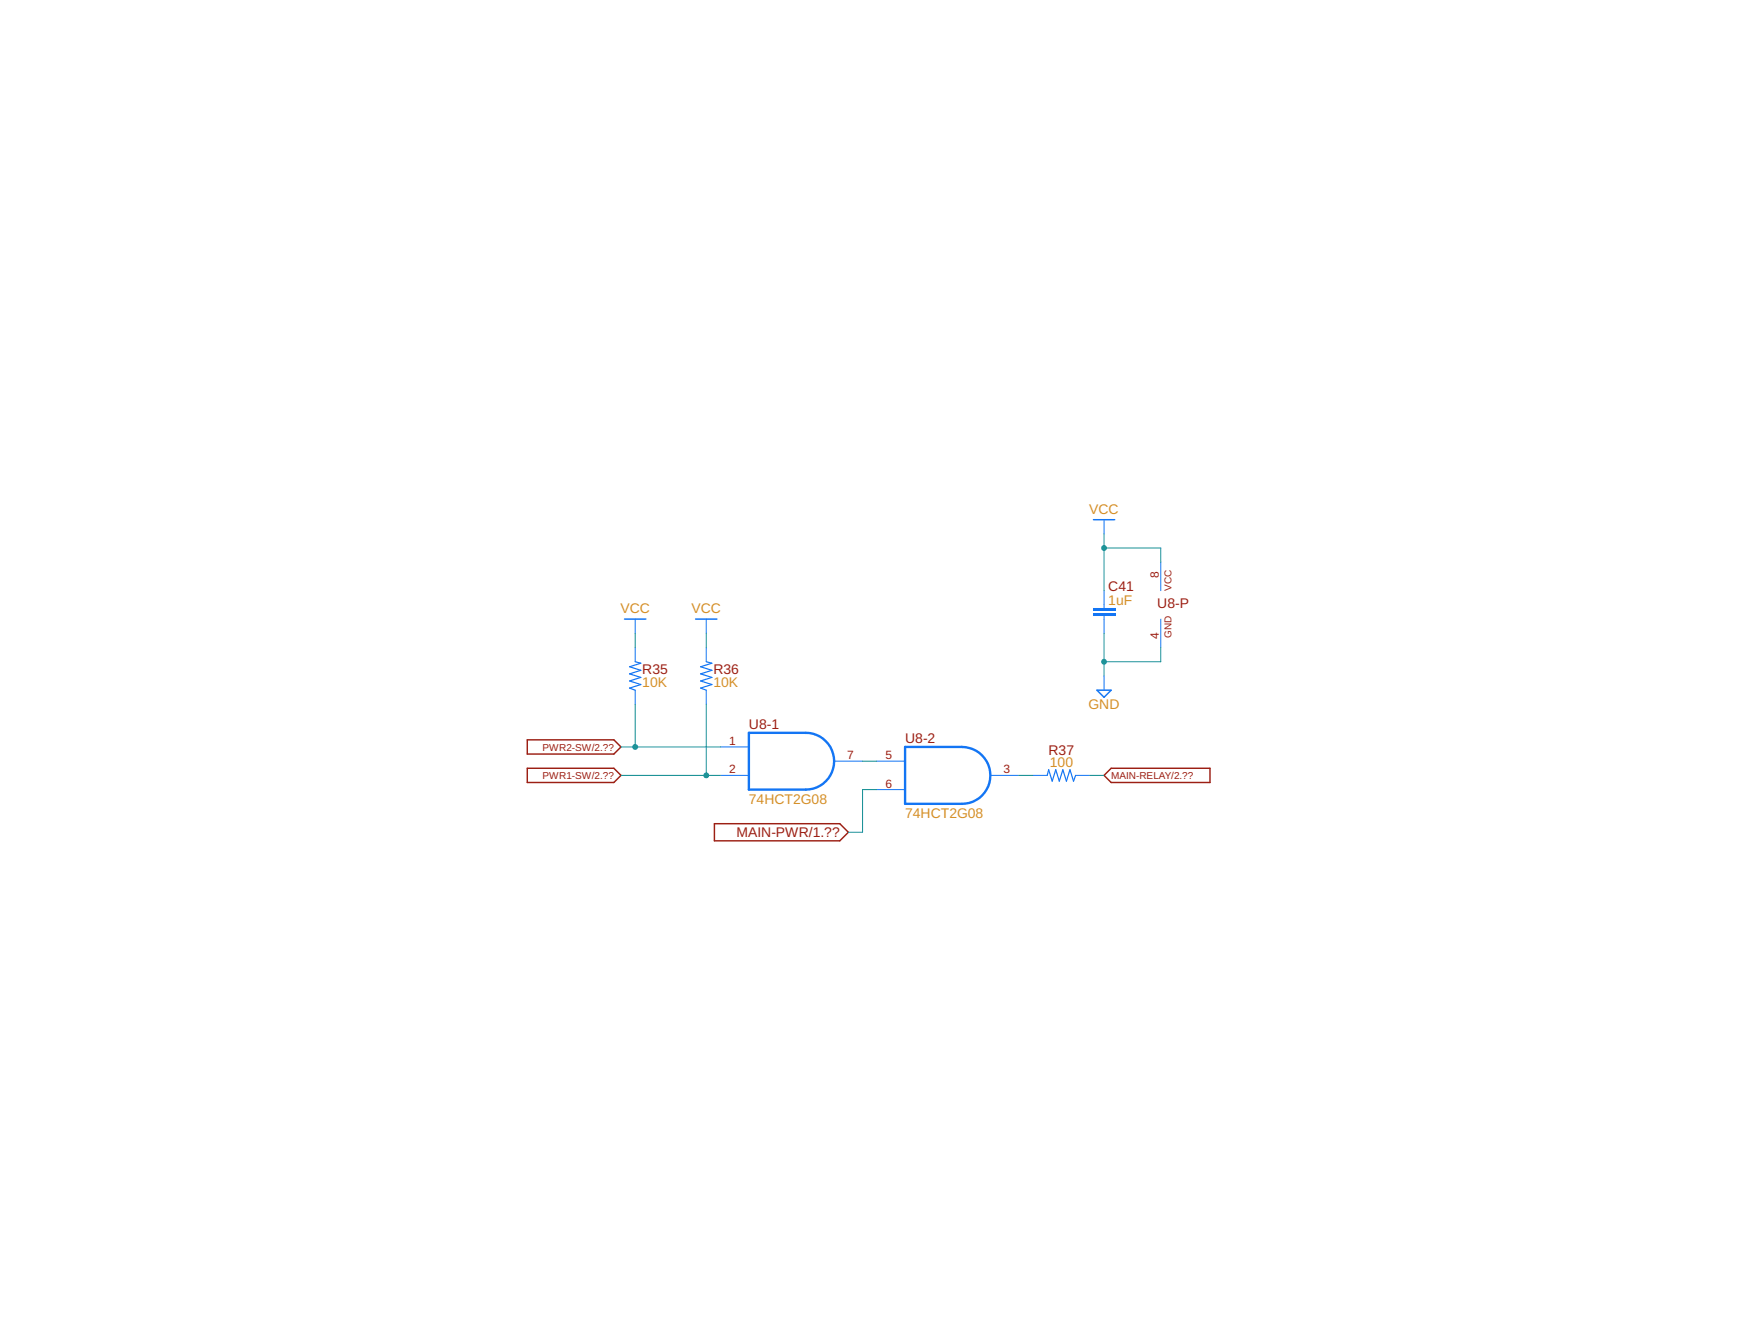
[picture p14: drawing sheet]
<svg xmlns="http://www.w3.org/2000/svg" width="279mm" height="216mm" viewBox="0 0 279 216" stroke-linecap="round" stroke-linejoin="round" font-family="sans-serif">
<defs><g id="words">
<g font-size="2.2" fill="#d59028">
<text x="175.2" y="82.6">VCC</text>
<text x="99.8" y="98.6">VCC</text>
<text x="111.2" y="98.6">VCC</text>
<text x="178.3" y="97.2">1uF</text>
<text x="103.3" y="110.5">10K</text>
<text x="114.7" y="110.5">10K</text>
<text x="175.1" y="114">GND</text>
<text x="168.9" y="123.3">100</text>
<text x="120.5" y="129.2">74HCT2G08</text>
<text x="145.6" y="131.5">74HCT2G08</text>
</g>
<g font-size="2.2" fill="#9c1f14">
<text x="178.3" y="95">C41</text>
<text x="186.1" y="97.8">U8-P</text>
<text x="103.3" y="108.4">R35</text>
<text x="114.7" y="108.4">R36</text>
<text x="120.5" y="117.2">U8-1</text>
<text x="145.6" y="119.5">U8-2</text>
<text x="168.7" y="121.4">R37</text>
<text x="118.5" y="134.6">MAIN-PWR/1.??</text>
</g>
<g font-size="1.9" fill="#9c1f14">
<text x="186.4" y="92.9" transform="rotate(-90 186.4 92.9)">8</text>
<text x="186.4" y="102.7" transform="rotate(-90 186.4 102.7)">4</text>
<text x="117.3" y="119.8">1</text>
<text x="117.3" y="124.3">2</text>
<text x="136.3" y="122.1">7</text>
<text x="142.4" y="122.1">5</text>
<text x="161.4" y="124.3">3</text>
<text x="142.4" y="126.6">6</text>
</g>
<g font-size="1.6" fill="#9c1f14">
<text x="188.4" y="95" transform="rotate(-90 188.4 95)">VCC</text>
<text x="188.4" y="102.5" transform="rotate(-90 188.4 102.5)">GND</text>
<text x="87.3" y="120.7">PWR2-SW/2.??</text>
<text x="87.3" y="125.2">PWR1-SW/2.??</text>
<text x="178.7" y="125.2">MAIN-RELAY/2.??</text>
</g>
</g></defs>
<path d="M84.8 118.9h13.9l1.2 1.2-1.2 1.1h-13.9zM84.8 123.5h13.9l1.2 1.2-1.2 1.1h-13.9zM114.9 132.4h20.2l1.4 1.4-1.4 1.4h-20.2zM177.6 124.7l1.1-1.2h15.9v2.3h-15.9z" fill="none" stroke="#9c1f14" stroke-width=".23"/>
<path d="M102.2 106.4l.9 .2-1.8 .6 1.8 .6-1.8 .5 1.8 .6-1.8 .6 1.8 .5-1.8 .6 .9 .4M113.6 106.4l.9 .2-1.8 .6 1.8 .6-1.8 .5 1.8 .6-1.8 .6 1.8 .5-1.8 .6 .9 .4" fill="none" stroke="#1375f4" stroke-width=".19"/>
<path d="M102.2 99.5v2.3M113.6 99.5v2.3M102.2 104.1v2.3M102.2 111v2.2M113.6 104.1v2.3M113.6 111v2.2" fill="none" stroke="#1375f4" stroke-width=".16"/>
<path d="M100.5 99.5h3.4M111.9 99.5h3.4" fill="none" stroke="#1375f4" stroke-width=".23"/>
<g fill="#1375f4">
<path d="M175.8 98.6h3.6v.5h-3.6z" fill-rule="evenodd"/>
<path d="M175.8 97.7h3.6v.5h-3.6z" fill-rule="evenodd"/>
</g>
<g fill="#1375f4">
<path d="M175.8 98.6h3.6v.5h-3.6zM175.8 98.6v.5h3.6v-.5z"/>
<path d="M175.8 97.7h3.6v.5h-3.6zM175.8 97.7v.5h3.6v-.5z"/>
</g>
<g fill="none" stroke="#1375f4" stroke-width=".16">
<path d="M177.6 83.5v2.3M177.6 95v2.7M177.6 99.1v2.7M186.7 90.4v4.6M186.7 99.5v4.6M177.6 108.7v2.3M115.9 124.7h4.6M115.9 120.1h4.6M134.2 122.4h4.5M141 122.4h4.6M141 126.9h4.6M159.3 124.7h4.6"/>
<path d="M166.2 124.7h2.2M173 124.7h2.3"/>
</g>
<path d="M175.9 83.5h3.4M176.4 111h2.3l-1.1 1.1z" fill="none" stroke="#1375f4" stroke-width=".23"/>
<path d="M168.4 124.7l.3-1 .5 1.9 .6-1.9 .6 1.9 .6-1.9 .5 1.9 .6-1.9 .6 1.9 .3-.9" fill="none" stroke="#1375f4" stroke-width=".19"/>
<path d="M120.5 117.8h9.1a4.6 4.6 0 0 1 4.6 4.6 4.6 4.6 0 0 1-4.6 4.5h-9.1zM145.6 120.1h9.1a4.6 4.6 0 0 1 4.6 4.6 4.6 4.6 0 0 1-4.6 4.5h-9.1z" fill="none" stroke="#1375f4" stroke-width=".38"/>
<path d="M177.6 88.1h9.1v2.3M177.6 85.8v9.2M102.2 101.8v2.3M113.6 101.8v2.3M138.7 122.4h2.3M141 126.9h-2.3v6.9h-2.2" fill="none" stroke="#158f93" stroke-width=".16"/>
<circle cx="177.6" cy="88.1" r=".47" fill="#158f93"/>
<path d="M177.1 88.1a.5 .5 0 0 1 1 0 .5 .5 0 0 1-1 0zM177.1 88.1a.5 .5 0 0 0 1 0 .5 .5 0 0 0-1 0z" fill="#158f93"/>
<path d="M177.6 101.8v6.9M186.7 104.1v2.3h-9.1" fill="none" stroke="#158f93" stroke-width=".16"/>
<circle cx="177.6" cy="106.4" r=".47" fill="#158f93"/>
<path d="M177.1 106.4a.5 .5 0 0 1 1 0 .5 .5 0 0 1-1 0zM177.1 106.4a.5 .5 0 0 0 1 0 .5 .5 0 0 0-1 0z" fill="#158f93"/>
<path d="M102.2 113.2v6.9M99.9 120.1h16M163.9 124.7h2.3M175.3 124.7h2.3" fill="none" stroke="#158f93" stroke-width=".16"/>
<circle cx="102.2" cy="120.1" r=".47" fill="#158f93"/>
<path d="M101.7 120.1a.47 .47 0 0 1 .9 0 .47 .47 0 0 1-.9 0zM101.7 120.1a.46 .46 0 0 0 .9 0 .46 .46 0 0 0-.9 0z" fill="#158f93"/>
<path d="M113.6 113.2v11.5M99.9 124.7h16" fill="none" stroke="#158f93" stroke-width=".16"/>
<circle cx="113.6" cy="124.7" r=".47" fill="#158f93"/>
<path d="M113.1 124.7a.5 .5 0 0 1 1 0 .5 .5 0 0 1-1 0zM113.1 124.7a.5 .5 0 0 0 1 0 .5 .5 0 0 0-1 0z" fill="#158f93"/>
<use href="#words"/>
</svg>
